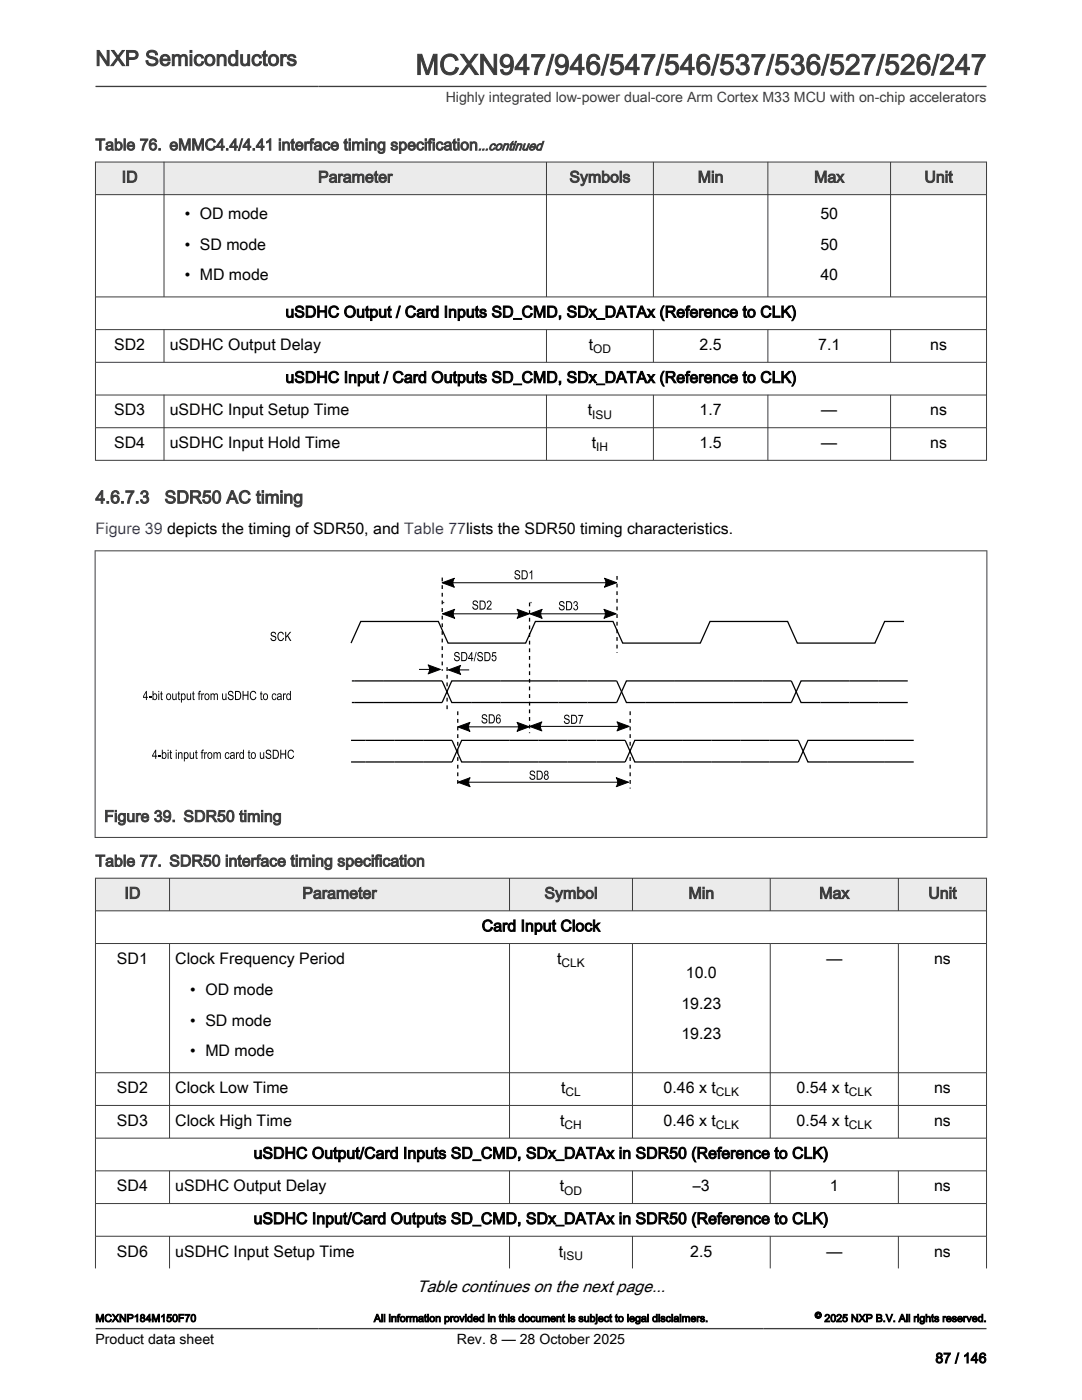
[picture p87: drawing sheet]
<svg xmlns="http://www.w3.org/2000/svg" width="216mm" height="279mm" viewBox="0 0 216 279" stroke-linecap="round" stroke-linejoin="round" font-family="sans-serif">
<defs><g id="words">
<text font-size="5.6" fill="#3c3c3c" x="82.9" y="14.9">MCXN947/946/547/546/537/536/527/526/247</text>
<text font-size="4.2" fill="#3c3c3c" x="19" y="13.1">NXP Semiconductors</text>
<g font-size="3.5" fill="#3c3c3c">
<text x="19" y="100.4">4.6.7.3</text>
<text x="32.8" y="100.4">SDR50 AC timing</text>
</g>
<text font-size="3.3" x="83.2" y="257.9">Table continues on the next page...</text>
<g font-size="3.2" fill="#3c3c3c">
<text x="19" y="30">Table 76. eMMC4.4/4.41 interface timing specification</text>
<text x="24.3" y="36.4">ID</text>
<text x="63.5" y="36.4">Parameter</text>
<text x="113.6" y="36.4">Symbols</text>
<text x="139.2" y="36.4">Min</text>
<text x="162.5" y="36.4">Max</text>
<text x="184.5" y="36.4">Unit</text>
<text x="20.8" y="164">Figure 39. SDR50 timing</text>
<text x="19" y="172.9">Table 77. SDR50 interface timing specification</text>
<text x="24.8" y="179.3">ID</text>
<text x="60.3" y="179.3">Parameter</text>
<text x="108.6" y="179.3">Symbol</text>
<text x="137.4" y="179.3">Min</text>
<text x="163.5" y="179.3">Max</text>
<text x="185.2" y="179.3">Unit</text>
</g>
<g font-size="3.2">
<text x="36.9" y="43.7">• OD mode</text>
<text x="163.7" y="43.7">50</text>
<text x="36.9" y="49.8">• SD mode</text>
<text x="163.7" y="49.8">50</text>
<text x="36.9" y="56">• MD mode</text>
<text x="163.7" y="56">40</text>
<text x="57" y="63.3">uSDHC Output / Card Inputs SD_CMD, SDx_DATAx (Reference to CLK)</text>
<text x="22.8" y="69.9">SD2</text>
<text x="33.9" y="69.9">uSDHC Output Delay</text>
<text x="117.5" y="69.9">t</text>
<text x="139.6" y="69.9">2.5</text>
<text x="163.3" y="69.9">7.1</text>
<text x="185.6" y="69.9">ns</text>
<text x="57" y="76.4">uSDHC Input / Card Outputs SD_CMD, SDx_DATAx (Reference to CLK)</text>
<text x="22.8" y="82.9">SD3</text>
<text x="33.9" y="82.9">uSDHC Input Setup Time</text>
<text x="117.3" y="82.9">t</text>
<text x="139.6" y="82.9">1.7</text>
<text x="163.9" y="82.9">—</text>
<text x="185.6" y="82.9">ns</text>
<text x="22.8" y="89.4">SD4</text>
<text x="33.9" y="89.4">uSDHC Input Hold Time</text>
<text x="118.1" y="89.4">t</text>
<text x="139.6" y="89.4">1.5</text>
<text x="163.9" y="89.4">—</text>
<text x="185.6" y="89.4">ns</text>
<text x="96.1" y="185.9">Card Input Clock</text>
<text x="23.3" y="192.4">SD1</text>
<text x="35" y="192.4">Clock Frequency Period</text>
<text x="111.2" y="192.4">t</text>
<text x="136.9" y="195.1">10.0</text>
<text x="164.9" y="192.4">—</text>
<text x="186.4" y="192.4">ns</text>
<text x="38" y="198.5">• OD mode</text>
<text x="136" y="201.3">19.23</text>
<text x="38" y="204.7">• SD mode</text>
<text x="136" y="207.4">19.23</text>
<text x="38" y="210.8">• MD mode</text>
<text x="23.3" y="218.2">SD2</text>
<text x="35" y="218.2">Clock Low Time</text>
<text x="112" y="218.2">t</text>
<text x="132.4" y="218.2">0.46 x t</text>
<text x="159" y="218.2">0.54 x t</text>
<text x="186.4" y="218.2">ns</text>
<text x="23.3" y="224.7">SD3</text>
<text x="35" y="224.7">Clock High Time</text>
<text x="111.8" y="224.7">t</text>
<text x="132.4" y="224.7">0.46 x t</text>
<text x="159" y="224.7">0.54 x t</text>
<text x="186.4" y="224.7">ns</text>
<text x="50.6" y="231.2">uSDHC Output/Card Inputs SD_CMD, SDx_DATAx in SDR50 (Reference to CLK)</text>
<text x="23.3" y="237.8">SD4</text>
<text x="35" y="237.8">uSDHC Output Delay</text>
<text x="111.7" y="237.8">t</text>
<text x="138.3" y="237.8">–3</text>
<text x="165.6" y="237.8">1</text>
<text x="186.4" y="237.8">ns</text>
<text x="50.6" y="244.3">uSDHC Input/Card Outputs SD_CMD, SDx_DATAx in SDR50 (Reference to CLK)</text>
<text x="23.3" y="250.8">SD6</text>
<text x="35" y="250.8">uSDHC Input Setup Time</text>
<text x="111.5" y="250.8">t</text>
<text x="137.7" y="250.8">2.5</text>
<text x="164.9" y="250.8">—</text>
<text x="186.4" y="250.8">ns</text>
</g>
<text font-size="3.2" fill="#00f" x="19" y="106.7">Figure 39 depicts the timing of SDR50, and Table 77lists the SDR50 timing characteristics.</text>
<text font-size="2.8" fill="#3c3c3c" x="88.9" y="20.4">Highly integrated low-power dual-core Arm Cortex M33 MCU with on-chip accelerators</text>
<g font-size="2.8">
<text x="19" y="268.1">Product data sheet</text>
<text x="91.2" y="268.1">Rev. 8 — 28 October 2025</text>
<text x="186.6" y="272">87 / 146</text>
</g>
<text font-size="2.6" fill="#3c3c3c" x="95.4" y="30">...continued</text>
<g font-size="2.4">
<text x="118.4" y="70.5">OD</text>
<text x="118.2" y="83.6">ISU</text>
<text x="119" y="90.1">IH</text>
<text x="112.1" y="193">CLK</text>
<text x="112.9" y="218.8">CL</text>
<text x="142.8" y="218.8">CLK</text>
<text x="169.4" y="218.8">CLK</text>
<text x="112.7" y="225.3">CH</text>
<text x="142.8" y="225.3">CLK</text>
<text x="169.4" y="225.3">CLK</text>
<text x="112.6" y="238.4">OD</text>
<text x="112.4" y="251.4">ISU</text>
</g>
<g font-size="2.1">
<text x="19" y="263.8">MCXNP184M150F70</text>
<text x="74.6" y="263.8">All information provided in this document is subject to legal disclaimers.</text>
<text x="164.5" y="263.8">2025 NXP B.V. All rights reserved.</text>
</g>
<text font-size="1.8" x="162.6" y="263.1">©</text>
</g></defs>
<path d="M19 32.3h177.8v6.5h-177.8z" fill-rule="evenodd" fill="#ebebeb"/>
<g fill="none" stroke="#3c3c3c" stroke-width=".2">
<path d="M19 32.3h177.9M19 38.8h177.9M19 32.3v59.6M32.7 32.3v27M109 32.3v27M130.4 32.3v27M153.2 32.3v27M177.7 32.3v27M196.9 32.3v59.6M19 59.3h177.9M19 65.8h177.9M19 72.3h177.9"/>
<path d="M19 78.8h177.9M32.7 65.7v6.6M32.7 78.7v13.2M109 65.7v6.6M109 78.7v13.2M130.4 65.7v6.6M130.4 78.7v13.2M153.2 65.7v6.6M153.2 78.7v13.2M177.7 65.7v6.6M177.7 78.7v13.2M19 85.4h177.9"/>
<path d="M19 91.9h177.9"/>
</g>
<path d="M28.6 112.3h158.7v45.7h-158.7z" fill="#fff"/>
<path d="M88.2 115.3v18.6M123.1 114.9v15.4M89.2 133.2v8.4M105.7 120.3v26M91.3 142v15.1M125.7 142v15.4" fill="none" stroke="#000" stroke-width=".25" stroke-dasharray=".8 .8" stroke-linecap="butt"/>
<path d="M70.2 135.9h18l1.9 4.3h33l1.9-4.3h32.9l1.9 4.3h21.3M88.4 120.3h.1M105.9 120.3h.1M180.4 124h-3.9l-1.9 4.3h-15.5l-1.9-4.3h-15.5l-2 4.3h-15.4l-2-4.3h-15.5l-1.9 4.3h-15.5l-1.9-4.3h-15.5l-2 4.3M181.1 135.9h-21.3l-1.9 4.3h-32.9l-1.9-4.3h-33l-1.9 4.3h-18M70 147.8h20.2l1.9 4.3h32.6l2-4.3h32.6l1.9 4.3h21.1M182.3 147.8h-21.1l-1.9 4.3h-32.6l-2-4.3h-32.6l-1.9 4.3h-20.2" fill="none" stroke="#000" stroke-width=".25"/>
<g fill="none" stroke="#000" stroke-width=".2">
<path d="M88.2 116.3l2.5-.9a1.53 1.53 0 0 0 0 1.8zM88.5 116.3h34.3M120.6 115.4l2.4 .9-2.4 .9a1.53 1.53 0 0 0 0-1.8zM83.6 133.6h4M85.4 132.7l2.5 .9-2.5 .9a1.53 1.53 0 0 0 0-1.8zM88.3 122.5l2.4-.9a1.53 1.53 0 0 0 0 1.8zM88.6 122.5h16.8M89.5 133.7l2.4-.9a1.52 1.52 0 0 0 0 1.8zM89.7 133.7h3.9M103.2 121.6l2.4 .9-2.4 .9a1.53 1.53 0 0 0 0-1.8zM105.7 122.5l2.5-.9a1.53 1.53 0 0 0 0 1.8zM106 122.5h16.7"/>
<path d="M120.5 121.6l2.4 .9-2.4 .9a1.52 1.52 0 0 0 0-1.8zM91.3 145.1l2.5-.9a1.52 1.52 0 0 0 0 1.8zM91.4 156.1l2.4-.9a1.53 1.53 0 0 0 0 1.8zM91.6 145.1h13.7M91.6 156.1h33.5M103.2 144.2l2.4 .9-2.4 .9a1.52 1.52 0 0 0 0-1.8zM105.7 145l2.4-.9a1.53 1.53 0 0 0 0 1.8zM106 145h19.3M123 155.2l2.4 .9-2.4 .9a1.53 1.53 0 0 0 0-1.8zM123.1 144.1l2.5 .9-2.5 .9a1.52 1.52 0 0 0 0-1.8z"/>
</g>
<g fill="#000">
<path d="M88.2 116.3l2.5-.9a1.53 1.53 0 0 0 0 1.8z" fill-rule="evenodd"/>
<path d="M120.6 115.4l2.4 .9-2.4 .9a1.53 1.53 0 0 0 0-1.8z" fill-rule="evenodd"/>
<path d="M85.4 132.7l2.5 .9-2.5 .9a1.53 1.53 0 0 0 0-1.8z" fill-rule="evenodd"/>
<path d="M88.3 122.5l2.4-.9a1.53 1.53 0 0 0 0 1.8z" fill-rule="evenodd"/>
<path d="M89.5 133.7l2.4-.9a1.52 1.52 0 0 0 0 1.8z" fill-rule="evenodd"/>
<path d="M103.2 121.6l2.4 .9-2.4 .9a1.53 1.53 0 0 0 0-1.8z" fill-rule="evenodd"/>
<path d="M105.7 122.5l2.5-.9a1.53 1.53 0 0 0 0 1.8z" fill-rule="evenodd"/>
<path d="M120.5 121.6l2.4 .9-2.4 .9a1.52 1.52 0 0 0 0-1.8z" fill-rule="evenodd"/>
<path d="M91.3 145.1l2.5-.9a1.52 1.52 0 0 0 0 1.8z" fill-rule="evenodd"/>
<path d="M91.4 156.1l2.4-.9a1.53 1.53 0 0 0 0 1.8z" fill-rule="evenodd"/>
<path d="M103.2 144.2l2.4 .9-2.4 .9a1.52 1.52 0 0 0 0-1.8z" fill-rule="evenodd"/>
<path d="M105.7 145l2.4-.9a1.53 1.53 0 0 0 0 1.8z" fill-rule="evenodd"/>
<path d="M123 155.2l2.4 .9-2.4 .9a1.53 1.53 0 0 0 0-1.8z" fill-rule="evenodd"/>
<path d="M123.1 144.1l2.5 .9-2.5 .9a1.52 1.52 0 0 0 0-1.8z" fill-rule="evenodd"/>
</g>
<g fill="#000">
<path d="M102.8 113.9a.56 .56 0 0 1 .6-.1 .56 .56 0 0 1 .4 .5h-.2a.32 .32 0 0 0-.4-.3 .32 .32 0 0 0-.2 .5 .59 .59 0 0 1 .8 .5 .59 .59 0 0 1-.6 .7l-.5-.3-.1-.4h.2a.37 .37 0 0 0 .2 .5 .37 .37 0 0 0 .5-.2 .37 .37 0 0 0-.1-.5 .58 .58 0 0 1-.6-.2 .58 .58 0 0 1 0-.7zM106.1 113.8h.1v1.8h-.2v-1.4l-.3 .3v-.2zM29.7 138.9h.5v.3h-.5zM32.1 138.1l.2-.2v.5h.2v.2h-.2v.7l.2 .4a.29 .29 0 0 1-.3 0 .29 .29 0 0 1-.1-.4v-.7h-.1zM34.4 138.4h.1l.1 1 .2 .1 .2-.2 .1-.9h.1v1.3h-.1v-.2a.39 .39 0 0 1-.5 .2 .39 .39 0 0 1-.2-.5zM35.6 138.1l.2-.2v.5h.1v.2h-.1v.7l.2 .4a.29 .29 0 0 1-.4 0 .29 .29 0 0 1 0-.4v-.7h-.2zM37.3 138.4h.1l.1 1 .2 .1 .2-.2v-.9h.2v1.3h-.1v-.2a.39 .39 0 0 1-.5 .2 .39 .39 0 0 1-.2-.5zM38.5 138.1l.1-.2v.5h.2v.2h-.2v.7l.3 .4a.29 .29 0 0 1-.4 0 .29 .29 0 0 1 0-.4v-.7h-.2zM39.7 138l.4-.1v.2l-.3 .1v.2h.2v.2h-.2v1.1h-.2v-1.1h-.1zM40.2 138.4h.1v.2l.2-.2h.2v.2l-.3 .1-.1 1h-.1zM42 138.4h.2v.2a.33 .33 0 0 1 .3-.2 .33 .33 0 0 1 .3 .2 .35 .35 0 0 1 .4-.2 .35 .35 0 0 1 .3 .4v.9h-.2v-.8a.22 .22 0 0 0-.1-.3 .22 .22 0 0 0-.3 0l-.1 1.1h-.1l-.1-1-.1-.1-.3 .2v.9h-.2zM44.3 138.4h.2v1l.2 .1 .3-.2v-.9h.2v1.3h-.2v-.2a.39 .39 0 0 1-.5 .2 .39 .39 0 0 1-.2-.5z"/>
<path d="M45.6 138a.56 .56 0 0 1 .6-.1 .56 .56 0 0 1 .4 .5h-.2a.32 .32 0 0 0-.4-.4 .32 .32 0 0 0-.1 .6 .59 .59 0 0 1 .7 .4 .59 .59 0 0 1-.5 .7l-.6-.3-.1-.3h.2a.37 .37 0 0 0 .2 .5 .37 .37 0 0 0 .5-.2 .37 .37 0 0 0-.1-.5 .58 .58 0 0 1-.6-.3 .58 .58 0 0 1 0-.6zM48.4 137.9h.2v.7h.8v-.7h.2v1.8h-.2v-.8h-.8v.8h-.2zM50 138.1a.61 .61 0 0 1 .7-.2 .61 .61 0 0 1 .4 .5h-.2a.48 .48 0 0 0-.6-.3 .48 .48 0 0 0-.3 .7 .49 .49 0 0 0 .3 .7 .49 .49 0 0 0 .7-.4h.2a.69 .69 0 0 1-.9 .6 .69 .69 0 0 1-.5-.9zM52 138.1l.2-.2v.5h.2v.2h-.2v.7l.2 .4a.29 .29 0 0 1-.3 0 .29 .29 0 0 1-.1-.4v-.7h-.1zM54.2 126.2a.56 .56 0 0 1 .6-.1 .56 .56 0 0 1 .3 .5h-.2a.32 .32 0 0 0-.4-.4 .32 .32 0 0 0-.1 .6 .59 .59 0 0 1 .7 .5 .59 .59 0 0 1-.5 .6l-.6-.2v-.4h.1a.37 .37 0 0 0 .2 .5 .37 .37 0 0 0 .5-.2 .37 .37 0 0 0-.1-.5 .58 .58 0 0 1-.6-.2 .58 .58 0 0 1 .1-.7zM54.4 138.5l.5-.1 .2 .4h-.1l-.2-.2a.5 .5 0 0 0-.4 .4 .5 .5 0 0 0 .4 .5l.2-.3 .2 .1a.49 .49 0 0 1-.6 .4 .49 .49 0 0 1-.4-.7zM55.6 126.3a.61 .61 0 0 1 .6-.2 .61 .61 0 0 1 .4 .5l-.1 .1a.48 .48 0 0 0-.7-.4 .48 .48 0 0 0-.2 .7 .49 .49 0 0 0 .2 .7 .49 .49 0 0 0 .7-.4h.2a.69 .69 0 0 1-.9 .6 .69 .69 0 0 1-.4-.9zM56.5 138.4h.1v.2l.2-.2h.3l-.1 .2-.3 .1v1h-.2zM56.9 126.1h.2v.9l.7-.9h.3l-.6 .7 .6 1.1h-.2l-.6-.9-.2 .3v.6h-.2zM90.8 130.2a.56 .56 0 0 1 .6-.1 .56 .56 0 0 1 .3 .5l-.2 .1a.32 .32 0 0 0-.4-.4 .32 .32 0 0 0-.1 .5 .59 .59 0 0 1 .7 .5 .59 .59 0 0 1-.5 .7l-.5-.3-.1-.3 .2-.1a.37 .37 0 0 0 .2 .5 .37 .37 0 0 0 .4-.1 .37 .37 0 0 0-.1-.5 .58 .58 0 0 1-.6-.3 .58 .58 0 0 1 .1-.7zM94.4 120a.56 .56 0 0 1 .6-.1 .56 .56 0 0 1 .4 .5h-.2a.32 .32 0 0 0-.4-.4 .32 .32 0 0 0-.1 .5 .59 .59 0 0 1 .7 .5 .59 .59 0 0 1-.5 .7l-.6-.3-.1-.3h.2a.37 .37 0 0 0 .2 .4 .37 .37 0 0 0 .5-.1 .37 .37 0 0 0-.1-.5 .58 .58 0 0 1-.6-.3 .58 .58 0 0 1 0-.6zM95 130.1h.1l-.4 1.9h-.2z"/>
<path d="M95.4 130.2a.56 .56 0 0 1 .6-.1 .56 .56 0 0 1 .3 .5l-.1 .1a.32 .32 0 0 0-.4-.4 .32 .32 0 0 0-.2 .5 .59 .59 0 0 1 .8 .5 .59 .59 0 0 1-.6 .7l-.5-.3-.1-.3 .2-.1a.37 .37 0 0 0 .2 .5 .37 .37 0 0 0 .5-.1 .37 .37 0 0 0-.2-.5 .58 .58 0 0 1-.5-.3 .58 .58 0 0 1 0-.7zM97.3 120a.55 .55 0 0 1 .8 .2 .55 .55 0 0 1-.3 .7l-.4 .6h.7v.2h-1l.2-.6a.74 .74 0 0 0 .4-1.1h-.2l-.2 .4h-.2zM98.3 130.2h.7v.2h-.6l-.1 .5a.53 .53 0 0 1 .7 .2 .53 .53 0 0 1-.2 .7 .53 .53 0 0 1-.7-.1v-.2h.2l.1 .2a.37 .37 0 0 0 .5-.4 .37 .37 0 0 0-.6-.2h-.2zM111.7 120.1a.56 .56 0 0 1 .6-.1 .56 .56 0 0 1 .3 .5h-.1a.32 .32 0 0 0-.4-.4 .32 .32 0 0 0-.2 .6 .59 .59 0 0 1 .8 .4 .59 .59 0 0 1-.6 .7l-.5-.3-.1-.3h.2a.37 .37 0 0 0 .2 .5 .37 .37 0 0 0 .5-.2 .37 .37 0 0 0-.2-.5 .58 .58 0 0 1-.5-.3 .58 .58 0 0 1 0-.6zM114.6 120.1a.45 .45 0 0 1 .6 .1 .45 .45 0 0 1-.1 .6 .49 .49 0 0 1 .1 .9 .49 .49 0 0 1-.8-.4h.2v.2a.32 .32 0 0 0 .6-.2 .32 .32 0 0 0-.5-.4l.1-.2a.27 .27 0 0 0 .3-.2 .27 .27 0 0 0-.2-.3 .27 .27 0 0 0-.3 .3l-.2-.1zM31.5 150.7h.6v.2h-.6zM34 149.8l.1-.1v.4h.2v.2h-.2v.8l.2 .3a.29 .29 0 0 1-.3 0 .29 .29 0 0 1 0-.3v-.8h-.2zM35.5 150.1h.2v.2a.39 .39 0 0 1 .5-.2 .39 .39 0 0 1 .2 .5v.8h-.2v-.8a.26 .26 0 0 0-.1-.3 .26 .26 0 0 0-.4 .2v.9h-.2zM37.8 150.1h.2v1l.3 .2 .2-.3v-.9h.2v1.3h-.1v-.1a.39 .39 0 0 1-.6 .1 .39 .39 0 0 1-.2-.5zM39 149.8l.2-.1v.4h.2v.2h-.2v.8l.2 .3a.29 .29 0 0 1-.3 0 .29 .29 0 0 1-.1-.3v-.8h-.1zM40.3 149.7l.4-.1v.2l-.3 .1v.2h.2v.2h-.2v1.1h-.2v-1.1h-.1zM40.7 150.1h.2v.2l.2-.2 .2 .1v.2l-.3 .1-.1 .9h-.2z"/>
<path d="M42.6 150.1h.2v.2a.33 .33 0 0 1 .3-.2 .33 .33 0 0 1 .3 .2 .35 .35 0 0 1 .4-.2 .35 .35 0 0 1 .3 .4v.9h-.2v-.8a.22 .22 0 0 0-.1-.3 .22 .22 0 0 0-.3 .1l-.1 1h-.2v-1l-.2-.1-.2 .2v.9h-.2zM45 150.3l.5-.2 .3 .4h-.2l-.2-.2a.5 .5 0 0 0-.4 .5 .5 .5 0 0 0 .4 .5l.2-.3h.2a.49 .49 0 0 1-.6 .5 .49 .49 0 0 1-.3-.7zM47.1 150.1h.2v.2l.1-.2 .3 .1-.1 .2-.3 .1v.9h-.2zM49.6 149.8l.2-.1v.4h.1v.2h-.1v.8l.2 .3a.29 .29 0 0 1-.4 0 .29 .29 0 0 1 0-.3v-.8h-.2zM51.8 150.1h.2l.1 1 .2 .2 .2-.3v-.9h.2v1.3h-.1v-.1a.39 .39 0 0 1-.5 .1 .39 .39 0 0 1-.3-.5zM53.2 149.7a.56 .56 0 0 1 .6-.1 .56 .56 0 0 1 .3 .5l-.2 .1a.32 .32 0 0 0-.4-.4 .32 .32 0 0 0-.1 .5 .59 .59 0 0 1 .7 .5 .59 .59 0 0 1-.5 .7l-.6-.3v-.3l.2-.1a.37 .37 0 0 0 .1 .5 .37 .37 0 0 0 .5-.1 .37 .37 0 0 0-.1-.5 .58 .58 0 0 1-.6-.3 .58 .58 0 0 1 .1-.7zM55.9 149.6h.2v.8h.8v-.8h.2v1.8h-.2v-.8h-.8v.8h-.2zM57.6 149.8a.61 .61 0 0 1 .6-.2 .61 .61 0 0 1 .5 .5l-.2 .1a.48 .48 0 0 0-.7-.4 .48 .48 0 0 0-.2 .7 .49 .49 0 0 0 .3 .7 .49 .49 0 0 0 .6-.4l.2 .1a.69 .69 0 0 1-.9 .5 .69 .69 0 0 1-.4-.9zM96.3 142.7a.56 .56 0 0 1 .6-.1 .56 .56 0 0 1 .3 .5h-.2a.32 .32 0 0 0-.4-.4 .32 .32 0 0 0-.1 .5 .59 .59 0 0 1 .7 .5 .59 .59 0 0 1-.5 .7l-.6-.3v-.3h.2a.37 .37 0 0 0 .1 .4 .37 .37 0 0 0 .5-.1 .37 .37 0 0 0-.1-.5 .58 .58 0 0 1-.6-.3 .58 .58 0 0 1 .1-.6zM105.8 153.9a.56 .56 0 0 1 .6-.1 .56 .56 0 0 1 .4 .5h-.2a.32 .32 0 0 0-.4-.4 .32 .32 0 0 0-.2 .6 .59 .59 0 0 1 .8 .5 .59 .59 0 0 1-.6 .6l-.5-.2-.1-.4h.2a.37 .37 0 0 0 .2 .5 .37 .37 0 0 0 .5-.2 .37 .37 0 0 0-.1-.5 .58 .58 0 0 1-.6-.2 .58 .58 0 0 1 0-.7zM112.7 142.8a.56 .56 0 0 1 .6-.1 .56 .56 0 0 1 .3 .5h-.1a.32 .32 0 0 0-.4-.4 .32 .32 0 0 0-.2 .5 .59 .59 0 0 1 .8 .5 .59 .59 0 0 1-.6 .7l-.5-.3-.1-.3h.2a.37 .37 0 0 0 .2 .4 .37 .37 0 0 0 .5-.1 .37 .37 0 0 0-.2-.5 .58 .58 0 0 1-.5-.3 .58 .58 0 0 1 0-.6zM115.4 142.7h1l-.6 1.8h-.2l.1-.6 .4-1h-.7z"/>
<path d="M104.1 113.8v1.8h.5a.94 .94 0 0 0 .7-.9 .94 .94 0 0 0-.7-.9zM104.3 114a.71 .71 0 0 1 .8 .7 .71 .71 0 0 1-.8 .7z"/>
<path d="M29.1 137.9l-.6 1.4h.6v.4h.2v-.4h.2v-.2h-.2v-1.2zM29.1 138.3v.8h-.4z"/>
<path d="M30.4 137.9v1.8h.2v-.2a.41 .41 0 0 0 .5 .2 .41 .41 0 0 0 .3-.5 .53 .53 0 0 0-.1-.6 .53 .53 0 0 0-.6-.1h-.1v-.6zM30.7 138.7l.1-.1a.47 .47 0 0 1 .4 .5 .47 .47 0 0 1-.5 .4l-.1-.3z"/>
<path d="M31.6 137.9v.2h.2v-.2zM31.6 138.4v1.3h.2v-1.3z"/>
<path d="M33.3 138.5a.63 .63 0 0 0-.1 .9 .63 .63 0 0 0 .8 .2 .63 .63 0 0 0 .1-.9 .63 .63 0 0 0-.8-.2zM33.4 138.7l.1-.1a.47 .47 0 0 1 .5 .5 .47 .47 0 0 1-.5 .4l-.1-.2z"/>
<path d="M40.9 138.5a.63 .63 0 0 0-.1 .9 .63 .63 0 0 0 .9 .2 .63 .63 0 0 0 .1-.9 .63 .63 0 0 0-.9-.2zM41.1 138.7l.1-.1a.47 .47 0 0 1 .4 .5 .47 .47 0 0 1-.4 .4l-.2-.2z"/>
<path d="M46.9 137.9v1.8h.5a.94 .94 0 0 0 .7-.9 .94 .94 0 0 0-.7-.9zM47.1 138.1a.71 .71 0 0 1 .8 .7 .71 .71 0 0 1-.8 .7z"/>
<path d="M52.6 138.5a.63 .63 0 0 0-.1 .9 .63 .63 0 0 0 .8 .2 .63 .63 0 0 0 .2-.9 .63 .63 0 0 0-.9-.2zM52.8 138.7l.1-.1a.47 .47 0 0 1 .4 .5 .47 .47 0 0 1-.4 .4l-.2-.2z"/>
<path d="M55.4 138.5l-.1 .3h.2a.24 .24 0 0 1 .3-.3 .24 .24 0 0 1 .1 .4 .43 .43 0 0 0-.6 .2 .43 .43 0 0 0 .1 .6 .43 .43 0 0 0 .6-.2l.1 .2h.1v-.8a.44 .44 0 0 0-.2-.5 .44 .44 0 0 0-.6 .1zM55.5 139.2l.5-.2a.3 .3 0 0 1-.1 .5 .3 .3 0 0 1-.4-.3z"/>
<path d="M57.9 137.9v.6a.46 .46 0 0 0-.6 0 .46 .46 0 0 0-.2 .5 .46 .46 0 0 0 .2 .6 .46 .46 0 0 0 .6-.1v.2h.1v-1.8zM57.4 138.7l.1-.1a.48 .48 0 0 1 .4 .4 .48 .48 0 0 1-.4 .5l-.2-.2z"/>
<path d="M92 130.1v1.9h.6a.94 .94 0 0 0 .7-1 .94 .94 0 0 0-.8-.9zM92.2 130.3a.71 .71 0 0 1 .9 .7 .71 .71 0 0 1-.9 .7z"/>
<path d="M94.1 130.1l-.7 1.4h.6v.5h.2v-.5h.2v-.2h-.2v-1.2zM94 130.5v.8h-.4z"/>
<path d="M95.7 119.8v1.9h.5a.94 .94 0 0 0 .7-1 .94 .94 0 0 0-.7-.9zM95.9 120.1a.71 .71 0 0 1 .8 .7 .71 .71 0 0 1-.8 .7z"/>
<path d="M96.7 130.1v1.9h.5a.94 .94 0 0 0 .7-1 .94 .94 0 0 0-.7-.9zM96.9 130.3a.71 .71 0 0 1 .8 .7 .71 .71 0 0 1-.8 .7z"/>
<path d="M113 120v1.8h.5a.94 .94 0 0 0 .7-.9 .94 .94 0 0 0-.7-.9zM113.2 120.2a.71 .71 0 0 1 .8 .7 .71 .71 0 0 1-.8 .7z"/>
<path d="M31 149.6l-.7 1.4h.7v.4h.2v-.4h.2v-.2h-.2v-1.2zM31 150v.8h-.5z"/>
<path d="M32.3 149.6v1.8h.2v-.1a.41 .41 0 0 0 .5 .1 .41 .41 0 0 0 .2-.4 .53 .53 0 0 0 0-.7 .53 .53 0 0 0-.7-.1v.1v-.7zM32.6 150.4v-.1a.47 .47 0 0 1 .4 .5 .47 .47 0 0 1-.4 .4l-.1-.2z"/>
<path d="M33.5 149.6v.3h.1v-.3zM33.5 150.1v1.3h.1v-1.3z"/>
<path d="M35.1 149.6v.3h.2v-.3zM35.1 150.1v1.3h.2v-1.3z"/>
<path d="M36.1 138.4v1.8h.2v-.6a.41 .41 0 0 0 .5 .1 .41 .41 0 0 0 .2-.5 .57 .57 0 0 0 0-.6 .57 .57 0 0 0-.6-.2l-.1 .2v-.2zM36.5 138.6a.48 .48 0 0 1 .4 .5 .48 .48 0 0 1-.4 .4l-.2-.4z"/>
<path d="M36.7 150.1v1.9h.2v-.7a.41 .41 0 0 0 .5 .1 .41 .41 0 0 0 .2-.4 .57 .57 0 0 0 0-.6 .57 .57 0 0 0-.6-.3l-.1 .2v-.2zM37 150.3a.48 .48 0 0 1 .4 .5 .48 .48 0 0 1-.4 .5l-.1-.5z"/>
<path d="M41.5 150.3a.63 .63 0 0 0-.1 .8 .63 .63 0 0 0 .8 .2 .63 .63 0 0 0 .2-.8 .63 .63 0 0 0-.9-.2zM41.7 150.4l.1-.1a.47 .47 0 0 1 .4 .5 .47 .47 0 0 1-.4 .5l-.2-.3z"/>
<path d="M46.1 150.2l-.2 .3h.2a.24 .24 0 0 1 .3-.3 .25 .25 0 0 1 .1 .5 .43 .43 0 0 0-.6 .1 .43 .43 0 0 0 .2 .6 .43 .43 0 0 0 .6-.1v.1h.2l-.1-.8a.44 .44 0 0 0-.2-.5 .44 .44 0 0 0-.5 .1zM46.1 150.9l.5-.1a.3 .3 0 0 1-.1 .5 .3 .3 0 0 1-.4-.3z"/>
<path d="M48.5 149.6v.7a.46 .46 0 0 0-.6-.1 .46 .46 0 0 0-.2 .6 .46 .46 0 0 0 .2 .6 .46 .46 0 0 0 .6-.1v.1h.2v-1.8zM48 150.4l.1-.1a.48 .48 0 0 1 .4 .5 .48 .48 0 0 1-.4 .5l-.2-.3z"/>
<path d="M50.2 150.3a.63 .63 0 0 0-.1 .8 .63 .63 0 0 0 .8 .2 .63 .63 0 0 0 .1-.8 .63 .63 0 0 0-.8-.2zM50.3 150.4l.1-.1a.47 .47 0 0 1 .5 .5 .47 .47 0 0 1-.5 .5l-.1-.3z"/>
<path d="M54.4 149.6v1.8h.6a.94 .94 0 0 0 .7-.9 .94 .94 0 0 0-.8-.9zM54.6 149.8a.71 .71 0 0 1 .9 .7 .71 .71 0 0 1-.9 .7z"/>
<path d="M97.5 142.6v1.8h.6a.94 .94 0 0 0 .7-.9 .94 .94 0 0 0-.8-.9zM97.7 142.8a.71 .71 0 0 1 .9 .7 .71 .71 0 0 1-.9 .7z"/>
<path d="M99.2 142.6a1.13 1.13 0 0 0 .3 1.8 .58 .58 0 0 0 .4-.7 .58 .58 0 0 0-.6-.4l-.2 .1 .2-.6h.3l.1 .2h.2l-.3-.4zM99.2 143.5a.34 .34 0 0 1 .5 .3 .34 .34 0 0 1-.5 .3z"/>
<path d="M107.1 153.8v1.8h.5a.94 .94 0 0 0 .7-.9 .94 .94 0 0 0-.7-.9zM107.3 154a.71 .71 0 0 1 .8 .7 .71 .71 0 0 1-.8 .7z"/>
<path d="M108.7 153.9l-.1 .5 .2 .2a.53 .53 0 0 0-.2 .8 .53 .53 0 0 0 .8 0 .53 .53 0 0 0-.2-.8 .44 .44 0 0 0 .2-.6 .44 .44 0 0 0-.7-.1zM108.7 154.3a.3 .3 0 0 1 .6 0 .3 .3 0 0 1-.6 0zM108.6 155.1a.35 .35 0 0 1 .7 0 .35 .35 0 0 1-.7 0z"/>
<path d="M114 142.6v1.9h.5a.94 .94 0 0 0 .7-1 .94 .94 0 0 0-.7-.9zM114.2 142.9a.71 .71 0 0 1 .8 .7 .71 .71 0 0 1-.8 .7z"/>
</g>
<path d="M18.9 109.9h178.1M19 109.9v57.3M196.9 109.9v57.3M18.9 167.1h178.1" fill="none" stroke="#3c3c3c" stroke-width=".2"/>
<path d="M19 175.3h177.8v6.5h-177.8z" fill-rule="evenodd" fill="#ebebeb"/>
<g fill="none" stroke="#3c3c3c" stroke-width=".2">
<path d="M19 175.3h177.9M19 175.2v78M33.8 175.2v6.6M101.7 175.2v6.6M126.2 175.2v6.6M153.7 175.2v6.6M179.3 175.2v6.6M196.8 175.2v78M19 181.8h177.9M19 188.3h177.9M33.8 188.2v38.9M101.7 188.2v38.9"/>
<path d="M126.2 188.2v38.9M153.7 188.2v38.9M179.3 188.2v38.9M19 214.1h177.9M19 220.6h177.9M19 227.1h177.9M19 233.7h177.9M33.8 233.6v6.6M101.7 233.6v6.6M126.2 233.6v6.6M153.7 233.6v6.6M179.3 233.6v6.6"/>
<path d="M19 240.2h177.9M19 246.7h177.9M33.8 246.6v6.6M101.7 246.6v6.6M126.2 246.6v6.6M153.7 246.6v6.6M179.3 246.6v6.6"/>
</g>
<path d="M19 17.3h177.8M19 265.2h177.8" fill="none" stroke="#3c3c3c" stroke-width=".26"/>
<path d="M18.7 269.3h14v4h-14z" fill="#fff"/>
<use href="#words"/>
</svg>
